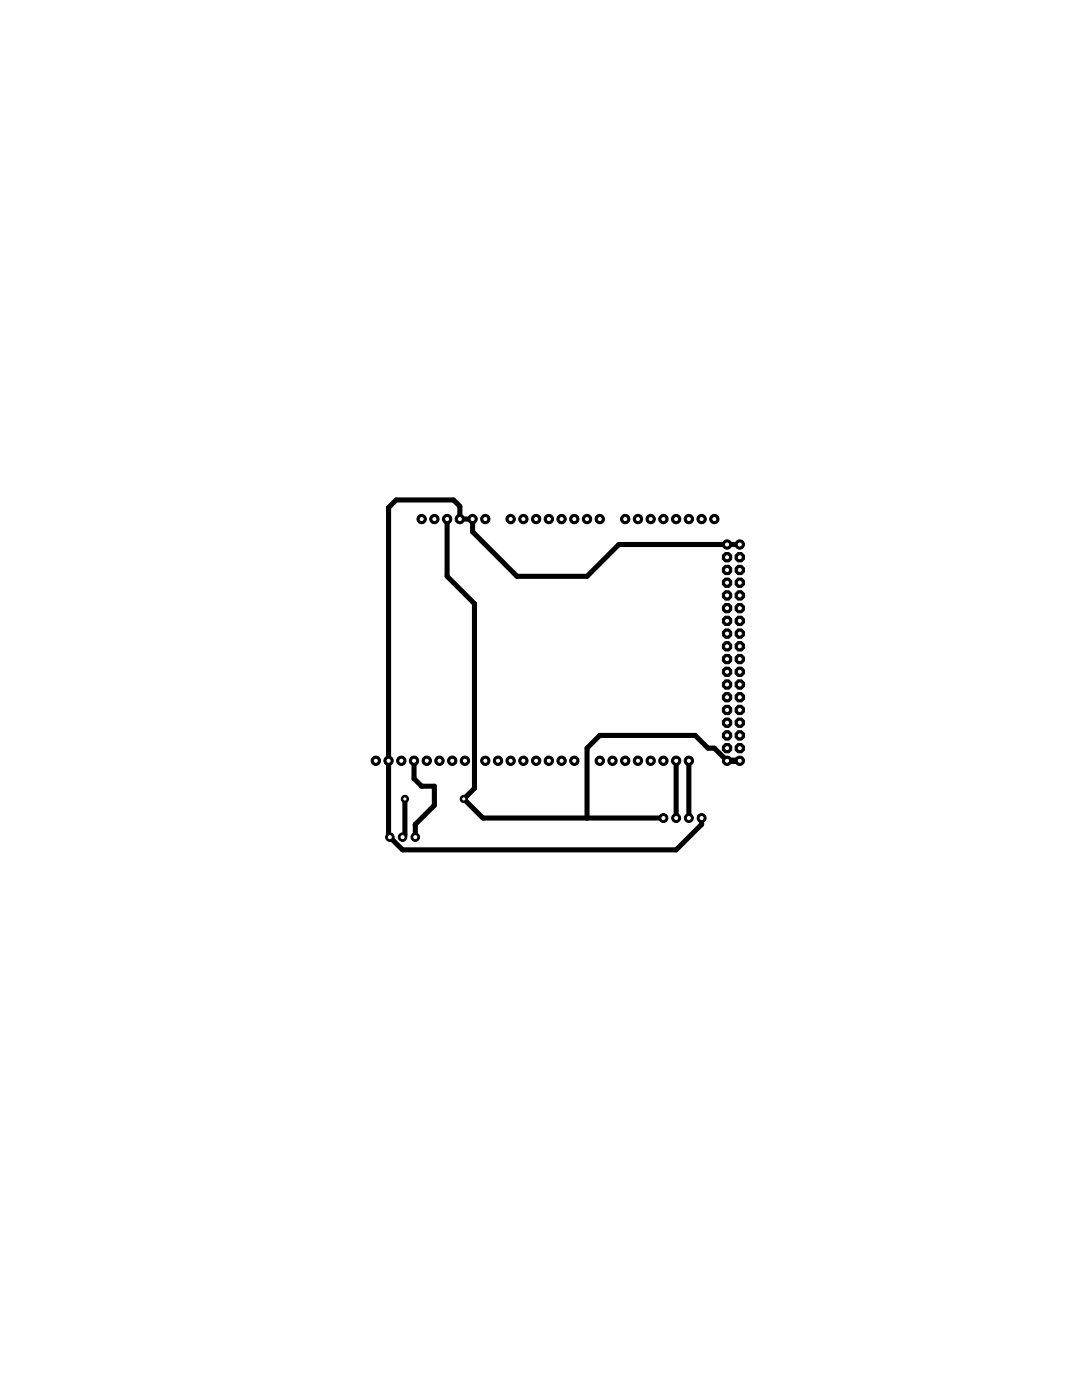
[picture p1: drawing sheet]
<svg xmlns="http://www.w3.org/2000/svg" width="216mm" height="279mm" viewBox="0 0 216 279" stroke-linecap="round" stroke-linejoin="round" font-family="sans-serif">
<path d="M89.2 103.6v11.4l5.5 5.5v36.8l-2.2 2.1 3.9 3.9h36M147.6 108.7h-24.1l-6.4 6.3h-13.9l-8.9-8.9v-2.5h-2.5v-2.6l-1.3-1.2h-11.4l-1.6 1.5v65.5l2.8 2.8h54.6l5.1-5.1v-1.2M80.8 159.4v7.2l-.5 .5M82.6 151.8v3.6l1.5 1.5h2.6v3.8l-3.8 3.8v2.6M134.9 151.8v11.5M137.5 151.8v11.5M145.1 151.8l-2.6-2.5h-1.2l-2.6-2.5h-19l-2.6 2.5v14" fill="none" stroke="#000" stroke-width="1"/>
<path d="M145.1 151.8h2.5" fill="none" stroke="#000" stroke-width="1.3"/>
<circle cx="127.3" cy="103.6" r=".93" fill="#000" stroke="#000" stroke-width=".2"/>
<circle cx="127.3" cy="103.6" r=".51" fill="#fff" stroke="#000" stroke-width=".2"/>
<circle cx="129.8" cy="103.6" r=".93" fill="#000" stroke="#000" stroke-width=".2"/>
<circle cx="129.8" cy="103.6" r=".51" fill="#fff" stroke="#000" stroke-width=".2"/>
<circle cx="132.4" cy="103.6" r=".93" fill="#000" stroke="#000" stroke-width=".2"/>
<circle cx="132.4" cy="103.6" r=".51" fill="#fff" stroke="#000" stroke-width=".2"/>
<circle cx="134.9" cy="103.6" r=".93" fill="#000" stroke="#000" stroke-width=".2"/>
<circle cx="134.9" cy="103.6" r=".51" fill="#fff" stroke="#000" stroke-width=".2"/>
<circle cx="137.5" cy="103.6" r=".93" fill="#000" stroke="#000" stroke-width=".2"/>
<circle cx="137.5" cy="103.6" r=".51" fill="#fff" stroke="#000" stroke-width=".2"/>
<circle cx="140" cy="103.6" r=".93" fill="#000" stroke="#000" stroke-width=".2"/>
<circle cx="140" cy="103.6" r=".51" fill="#fff" stroke="#000" stroke-width=".2"/>
<circle cx="142.5" cy="103.6" r=".93" fill="#000" stroke="#000" stroke-width=".2"/>
<circle cx="142.5" cy="103.6" r=".51" fill="#fff" stroke="#000" stroke-width=".2"/>
<circle cx="124.8" cy="103.6" r=".93" fill="#000" stroke="#000" stroke-width=".2"/>
<circle cx="124.8" cy="103.6" r=".51" fill="#fff" stroke="#000" stroke-width=".2"/>
<circle cx="122.2" cy="151.8" r=".93" fill="#000" stroke="#000" stroke-width=".2"/>
<circle cx="122.2" cy="151.8" r=".51" fill="#fff" stroke="#000" stroke-width=".2"/>
<circle cx="124.8" cy="151.8" r=".93" fill="#000" stroke="#000" stroke-width=".2"/>
<circle cx="124.8" cy="151.8" r=".51" fill="#fff" stroke="#000" stroke-width=".2"/>
<circle cx="127.3" cy="151.8" r=".93" fill="#000" stroke="#000" stroke-width=".2"/>
<circle cx="127.3" cy="151.8" r=".51" fill="#fff" stroke="#000" stroke-width=".2"/>
<circle cx="129.8" cy="151.8" r=".93" fill="#000" stroke="#000" stroke-width=".2"/>
<circle cx="129.8" cy="151.8" r=".51" fill="#fff" stroke="#000" stroke-width=".2"/>
<circle cx="132.4" cy="151.8" r=".93" fill="#000" stroke="#000" stroke-width=".2"/>
<circle cx="132.4" cy="151.8" r=".51" fill="#fff" stroke="#000" stroke-width=".2"/>
<circle cx="134.9" cy="151.8" r=".93" fill="#000" stroke="#000" stroke-width=".2"/>
<circle cx="134.9" cy="151.8" r=".51" fill="#fff" stroke="#000" stroke-width=".2"/>
<circle cx="137.5" cy="151.8" r=".93" fill="#000" stroke="#000" stroke-width=".2"/>
<circle cx="137.5" cy="151.8" r=".51" fill="#fff" stroke="#000" stroke-width=".2"/>
<circle cx="119.7" cy="151.8" r=".93" fill="#000" stroke="#000" stroke-width=".2"/>
<circle cx="119.7" cy="151.8" r=".51" fill="#fff" stroke="#000" stroke-width=".2"/>
<circle cx="104.4" cy="103.6" r=".93" fill="#000" stroke="#000" stroke-width=".2"/>
<circle cx="104.4" cy="103.6" r=".51" fill="#fff" stroke="#000" stroke-width=".2"/>
<circle cx="107" cy="103.6" r=".93" fill="#000" stroke="#000" stroke-width=".2"/>
<circle cx="107" cy="103.6" r=".51" fill="#fff" stroke="#000" stroke-width=".2"/>
<circle cx="109.5" cy="103.6" r=".93" fill="#000" stroke="#000" stroke-width=".2"/>
<circle cx="109.5" cy="103.6" r=".51" fill="#fff" stroke="#000" stroke-width=".2"/>
<circle cx="112.1" cy="103.6" r=".93" fill="#000" stroke="#000" stroke-width=".2"/>
<circle cx="112.1" cy="103.6" r=".51" fill="#fff" stroke="#000" stroke-width=".2"/>
<circle cx="114.6" cy="103.6" r=".93" fill="#000" stroke="#000" stroke-width=".2"/>
<circle cx="114.6" cy="103.6" r=".51" fill="#fff" stroke="#000" stroke-width=".2"/>
<circle cx="117.1" cy="103.6" r=".93" fill="#000" stroke="#000" stroke-width=".2"/>
<circle cx="117.1" cy="103.6" r=".51" fill="#fff" stroke="#000" stroke-width=".2"/>
<circle cx="119.7" cy="103.6" r=".93" fill="#000" stroke="#000" stroke-width=".2"/>
<circle cx="119.7" cy="103.6" r=".51" fill="#fff" stroke="#000" stroke-width=".2"/>
<circle cx="101.9" cy="103.6" r=".93" fill="#000" stroke="#000" stroke-width=".2"/>
<circle cx="101.9" cy="103.6" r=".51" fill="#fff" stroke="#000" stroke-width=".2"/>
<circle cx="99.4" cy="151.8" r=".93" fill="#000" stroke="#000" stroke-width=".2"/>
<circle cx="99.4" cy="151.8" r=".51" fill="#fff" stroke="#000" stroke-width=".2"/>
<circle cx="101.9" cy="151.8" r=".93" fill="#000" stroke="#000" stroke-width=".2"/>
<circle cx="101.9" cy="151.8" r=".51" fill="#fff" stroke="#000" stroke-width=".2"/>
<circle cx="104.4" cy="151.8" r=".93" fill="#000" stroke="#000" stroke-width=".2"/>
<circle cx="104.4" cy="151.8" r=".51" fill="#fff" stroke="#000" stroke-width=".2"/>
<circle cx="107" cy="151.8" r=".93" fill="#000" stroke="#000" stroke-width=".2"/>
<circle cx="107" cy="151.8" r=".51" fill="#fff" stroke="#000" stroke-width=".2"/>
<circle cx="109.5" cy="151.8" r=".93" fill="#000" stroke="#000" stroke-width=".2"/>
<circle cx="109.5" cy="151.8" r=".51" fill="#fff" stroke="#000" stroke-width=".2"/>
<circle cx="112.1" cy="151.8" r=".93" fill="#000" stroke="#000" stroke-width=".2"/>
<circle cx="112.1" cy="151.8" r=".51" fill="#fff" stroke="#000" stroke-width=".2"/>
<circle cx="114.6" cy="151.8" r=".93" fill="#000" stroke="#000" stroke-width=".2"/>
<circle cx="114.6" cy="151.8" r=".51" fill="#fff" stroke="#000" stroke-width=".2"/>
<circle cx="96.8" cy="151.8" r=".93" fill="#000" stroke="#000" stroke-width=".2"/>
<circle cx="96.8" cy="151.8" r=".51" fill="#fff" stroke="#000" stroke-width=".2"/>
<circle cx="77.5" cy="151.8" r=".93" fill="#000" stroke="#000" stroke-width=".2"/>
<circle cx="77.5" cy="151.8" r=".51" fill="#fff" stroke="#000" stroke-width=".2"/>
<circle cx="80.1" cy="151.8" r=".93" fill="#000" stroke="#000" stroke-width=".2"/>
<circle cx="80.1" cy="151.8" r=".51" fill="#fff" stroke="#000" stroke-width=".2"/>
<circle cx="82.6" cy="151.8" r=".93" fill="#000" stroke="#000" stroke-width=".2"/>
<circle cx="82.6" cy="151.8" r=".51" fill="#fff" stroke="#000" stroke-width=".2"/>
<circle cx="85.2" cy="151.8" r=".93" fill="#000" stroke="#000" stroke-width=".2"/>
<circle cx="85.2" cy="151.8" r=".51" fill="#fff" stroke="#000" stroke-width=".2"/>
<circle cx="87.7" cy="151.8" r=".93" fill="#000" stroke="#000" stroke-width=".2"/>
<circle cx="87.7" cy="151.8" r=".51" fill="#fff" stroke="#000" stroke-width=".2"/>
<circle cx="90.2" cy="151.8" r=".93" fill="#000" stroke="#000" stroke-width=".2"/>
<circle cx="90.2" cy="151.8" r=".51" fill="#fff" stroke="#000" stroke-width=".2"/>
<circle cx="92.8" cy="151.8" r=".93" fill="#000" stroke="#000" stroke-width=".2"/>
<circle cx="92.8" cy="151.8" r=".51" fill="#fff" stroke="#000" stroke-width=".2"/>
<circle cx="75" cy="151.8" r=".93" fill="#000" stroke="#000" stroke-width=".2"/>
<circle cx="75" cy="151.8" r=".51" fill="#fff" stroke="#000" stroke-width=".2"/>
<circle cx="147.6" cy="131.5" r="1.01" fill="#000" stroke="#000" stroke-width=".2"/>
<circle cx="147.6" cy="131.5" r=".51" fill="#fff" stroke="#000" stroke-width=".2"/>
<circle cx="145.1" cy="131.5" r="1.01" fill="#000" stroke="#000" stroke-width=".2"/>
<circle cx="145.1" cy="131.5" r=".51" fill="#fff" stroke="#000" stroke-width=".2"/>
<circle cx="147.6" cy="134.1" r="1.01" fill="#000" stroke="#000" stroke-width=".2"/>
<circle cx="147.6" cy="134.1" r=".51" fill="#fff" stroke="#000" stroke-width=".2"/>
<circle cx="145.1" cy="134.1" r="1.01" fill="#000" stroke="#000" stroke-width=".2"/>
<circle cx="145.1" cy="134.1" r=".51" fill="#fff" stroke="#000" stroke-width=".2"/>
<circle cx="147.6" cy="136.6" r="1.01" fill="#000" stroke="#000" stroke-width=".2"/>
<circle cx="147.6" cy="136.6" r=".51" fill="#fff" stroke="#000" stroke-width=".2"/>
<circle cx="145.1" cy="136.6" r="1.01" fill="#000" stroke="#000" stroke-width=".2"/>
<circle cx="145.1" cy="136.6" r=".51" fill="#fff" stroke="#000" stroke-width=".2"/>
<circle cx="147.6" cy="139.1" r="1.01" fill="#000" stroke="#000" stroke-width=".2"/>
<circle cx="147.6" cy="139.1" r=".51" fill="#fff" stroke="#000" stroke-width=".2"/>
<circle cx="145.1" cy="139.1" r="1.01" fill="#000" stroke="#000" stroke-width=".2"/>
<circle cx="145.1" cy="139.1" r=".51" fill="#fff" stroke="#000" stroke-width=".2"/>
<circle cx="147.6" cy="141.7" r="1.01" fill="#000" stroke="#000" stroke-width=".2"/>
<circle cx="147.6" cy="141.7" r=".51" fill="#fff" stroke="#000" stroke-width=".2"/>
<circle cx="145.1" cy="141.7" r="1.01" fill="#000" stroke="#000" stroke-width=".2"/>
<circle cx="145.1" cy="141.7" r=".51" fill="#fff" stroke="#000" stroke-width=".2"/>
<circle cx="147.6" cy="144.2" r="1.01" fill="#000" stroke="#000" stroke-width=".2"/>
<circle cx="147.6" cy="144.2" r=".51" fill="#fff" stroke="#000" stroke-width=".2"/>
<circle cx="145.1" cy="144.2" r="1.01" fill="#000" stroke="#000" stroke-width=".2"/>
<circle cx="145.1" cy="144.2" r=".51" fill="#fff" stroke="#000" stroke-width=".2"/>
<circle cx="147.6" cy="146.8" r="1.01" fill="#000" stroke="#000" stroke-width=".2"/>
<circle cx="147.6" cy="146.8" r=".51" fill="#fff" stroke="#000" stroke-width=".2"/>
<circle cx="145.1" cy="146.8" r="1.01" fill="#000" stroke="#000" stroke-width=".2"/>
<circle cx="145.1" cy="146.8" r=".51" fill="#fff" stroke="#000" stroke-width=".2"/>
<circle cx="147.6" cy="149.3" r="1.01" fill="#000" stroke="#000" stroke-width=".2"/>
<circle cx="147.6" cy="149.3" r=".51" fill="#fff" stroke="#000" stroke-width=".2"/>
<circle cx="145.1" cy="149.3" r="1.01" fill="#000" stroke="#000" stroke-width=".2"/>
<circle cx="145.1" cy="149.3" r=".51" fill="#fff" stroke="#000" stroke-width=".2"/>
<circle cx="147.6" cy="111.2" r="1.01" fill="#000" stroke="#000" stroke-width=".2"/>
<circle cx="147.6" cy="111.2" r=".51" fill="#fff" stroke="#000" stroke-width=".2"/>
<circle cx="145.1" cy="111.2" r="1.01" fill="#000" stroke="#000" stroke-width=".2"/>
<circle cx="145.1" cy="111.2" r=".51" fill="#fff" stroke="#000" stroke-width=".2"/>
<circle cx="147.6" cy="113.7" r="1.01" fill="#000" stroke="#000" stroke-width=".2"/>
<circle cx="147.6" cy="113.7" r=".51" fill="#fff" stroke="#000" stroke-width=".2"/>
<circle cx="145.1" cy="113.7" r="1.01" fill="#000" stroke="#000" stroke-width=".2"/>
<circle cx="145.1" cy="113.7" r=".51" fill="#fff" stroke="#000" stroke-width=".2"/>
<circle cx="147.6" cy="116.3" r="1.01" fill="#000" stroke="#000" stroke-width=".2"/>
<circle cx="147.6" cy="116.3" r=".51" fill="#fff" stroke="#000" stroke-width=".2"/>
<circle cx="145.1" cy="116.3" r="1.01" fill="#000" stroke="#000" stroke-width=".2"/>
<circle cx="145.1" cy="116.3" r=".51" fill="#fff" stroke="#000" stroke-width=".2"/>
<circle cx="147.6" cy="118.8" r="1.01" fill="#000" stroke="#000" stroke-width=".2"/>
<circle cx="147.6" cy="118.8" r=".51" fill="#fff" stroke="#000" stroke-width=".2"/>
<circle cx="145.1" cy="118.8" r="1.01" fill="#000" stroke="#000" stroke-width=".2"/>
<circle cx="145.1" cy="118.8" r=".51" fill="#fff" stroke="#000" stroke-width=".2"/>
<circle cx="147.6" cy="121.4" r="1.01" fill="#000" stroke="#000" stroke-width=".2"/>
<circle cx="147.6" cy="121.4" r=".51" fill="#fff" stroke="#000" stroke-width=".2"/>
<circle cx="145.1" cy="121.4" r="1.01" fill="#000" stroke="#000" stroke-width=".2"/>
<circle cx="145.1" cy="121.4" r=".51" fill="#fff" stroke="#000" stroke-width=".2"/>
<circle cx="147.6" cy="123.9" r="1.01" fill="#000" stroke="#000" stroke-width=".2"/>
<circle cx="147.6" cy="123.9" r=".51" fill="#fff" stroke="#000" stroke-width=".2"/>
<circle cx="145.1" cy="123.9" r="1.01" fill="#000" stroke="#000" stroke-width=".2"/>
<circle cx="145.1" cy="123.9" r=".51" fill="#fff" stroke="#000" stroke-width=".2"/>
<circle cx="147.6" cy="126.4" r="1.01" fill="#000" stroke="#000" stroke-width=".2"/>
<circle cx="147.6" cy="126.4" r=".51" fill="#fff" stroke="#000" stroke-width=".2"/>
<circle cx="145.1" cy="126.4" r="1.01" fill="#000" stroke="#000" stroke-width=".2"/>
<circle cx="145.1" cy="126.4" r=".51" fill="#fff" stroke="#000" stroke-width=".2"/>
<circle cx="147.6" cy="129" r="1.01" fill="#000" stroke="#000" stroke-width=".2"/>
<circle cx="147.6" cy="129" r=".51" fill="#fff" stroke="#000" stroke-width=".2"/>
<circle cx="145.1" cy="129" r="1.01" fill="#000" stroke="#000" stroke-width=".2"/>
<circle cx="145.1" cy="129" r=".51" fill="#fff" stroke="#000" stroke-width=".2"/>
<circle cx="145.1" cy="108.7" r=".93" fill="#000" stroke="#000" stroke-width=".2"/>
<circle cx="145.1" cy="108.7" r=".51" fill="#fff" stroke="#000" stroke-width=".2"/>
<circle cx="147.6" cy="108.7" r=".93" fill="#000" stroke="#000" stroke-width=".2"/>
<circle cx="147.6" cy="108.7" r=".51" fill="#fff" stroke="#000" stroke-width=".2"/>
<circle cx="145.1" cy="151.8" r=".93" fill="#000" stroke="#000" stroke-width=".2"/>
<circle cx="145.1" cy="151.8" r=".51" fill="#fff" stroke="#000" stroke-width=".2"/>
<circle cx="147.6" cy="151.8" r=".93" fill="#000" stroke="#000" stroke-width=".2"/>
<circle cx="147.6" cy="151.8" r=".51" fill="#fff" stroke="#000" stroke-width=".2"/>
<circle cx="84.1" cy="103.6" r=".93" fill="#000" stroke="#000" stroke-width=".2"/>
<circle cx="84.1" cy="103.6" r=".51" fill="#fff" stroke="#000" stroke-width=".2"/>
<circle cx="86.7" cy="103.6" r=".93" fill="#000" stroke="#000" stroke-width=".2"/>
<circle cx="86.7" cy="103.6" r=".51" fill="#fff" stroke="#000" stroke-width=".2"/>
<circle cx="89.2" cy="103.6" r=".93" fill="#000" stroke="#000" stroke-width=".2"/>
<circle cx="89.2" cy="103.6" r=".51" fill="#fff" stroke="#000" stroke-width=".2"/>
<circle cx="91.8" cy="103.6" r=".93" fill="#000" stroke="#000" stroke-width=".2"/>
<circle cx="91.8" cy="103.6" r=".51" fill="#fff" stroke="#000" stroke-width=".2"/>
<circle cx="94.3" cy="103.6" r=".93" fill="#000" stroke="#000" stroke-width=".2"/>
<circle cx="94.3" cy="103.6" r=".51" fill="#fff" stroke="#000" stroke-width=".2"/>
<circle cx="96.8" cy="103.6" r=".93" fill="#000" stroke="#000" stroke-width=".2"/>
<circle cx="96.8" cy="103.6" r=".51" fill="#fff" stroke="#000" stroke-width=".2"/>
<circle cx="132.4" cy="163.3" r=".89" fill="#000" stroke="#000" stroke-width=".2"/>
<circle cx="132.4" cy="163.3" r=".51" fill="#fff" stroke="#000" stroke-width=".2"/>
<circle cx="134.9" cy="163.3" r=".89" fill="#000" stroke="#000" stroke-width=".2"/>
<circle cx="134.9" cy="163.3" r=".51" fill="#fff" stroke="#000" stroke-width=".2"/>
<circle cx="137.5" cy="163.3" r=".89" fill="#000" stroke="#000" stroke-width=".2"/>
<circle cx="137.5" cy="163.3" r=".51" fill="#fff" stroke="#000" stroke-width=".2"/>
<circle cx="140" cy="163.3" r=".89" fill="#000" stroke="#000" stroke-width=".2"/>
<circle cx="140" cy="163.3" r=".51" fill="#fff" stroke="#000" stroke-width=".2"/>
<circle cx="77.8" cy="167.1" r=".85" fill="#000" stroke="#000" stroke-width=".2"/>
<circle cx="77.8" cy="167.1" r=".51" fill="#fff" stroke="#000" stroke-width=".2"/>
<circle cx="80.3" cy="167.1" r=".85" fill="#000" stroke="#000" stroke-width=".2"/>
<circle cx="80.3" cy="167.1" r=".51" fill="#fff" stroke="#000" stroke-width=".2"/>
<circle cx="82.9" cy="167.1" r=".85" fill="#000" stroke="#000" stroke-width=".2"/>
<circle cx="82.9" cy="167.1" r=".51" fill="#fff" stroke="#000" stroke-width=".2"/>
<circle cx="92.5" cy="159.4" r=".72" fill="#000" stroke="#000" stroke-width=".2"/>
<circle cx="92.5" cy="159.4" r=".42" fill="#fff" stroke="#000" stroke-width=".2"/>
<circle cx="80.8" cy="159.4" r=".72" fill="#000" stroke="#000" stroke-width=".2"/>
<circle cx="80.8" cy="159.4" r=".42" fill="#fff" stroke="#000" stroke-width=".2"/>
</svg>
